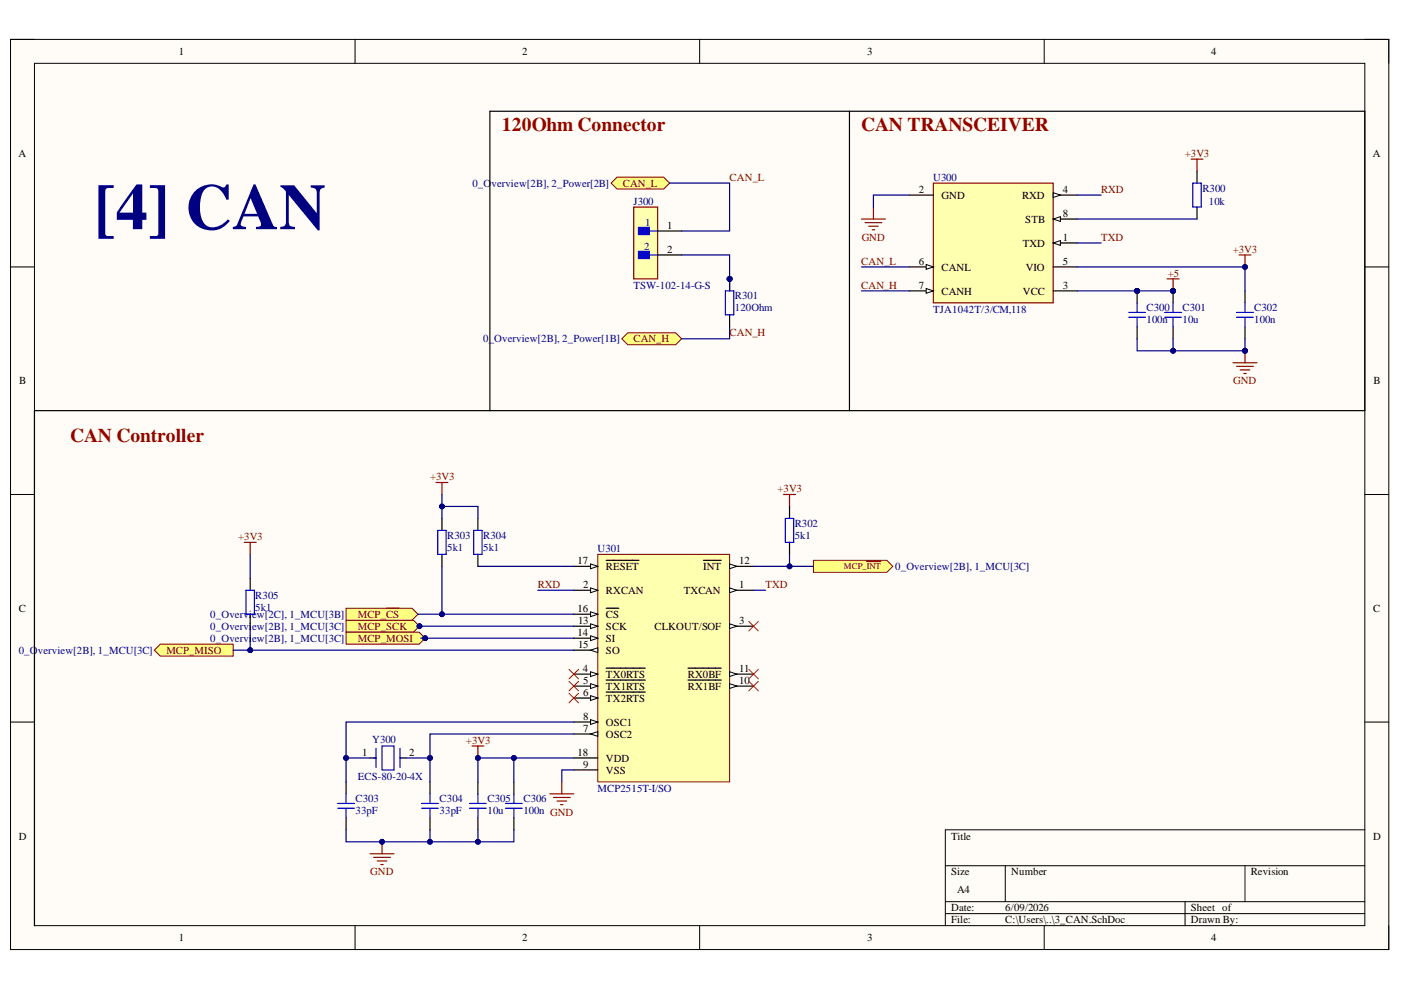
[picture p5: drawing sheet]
<svg xmlns="http://www.w3.org/2000/svg" width="297mm" height="210mm" viewBox="0 0 297 210" stroke-linecap="round" stroke-linejoin="round" font-family="sans-serif">
<defs><g id="words">
<text font-size="13.8" fill="#000080" x="20" y="48.6">[4] CAN</text>
<g font-size="4.1" fill="#980000">
<text x="106.4" y="27.8">120Ohm Connector</text>
<text x="182.6" y="27.8">CAN TRANSCEIVER</text>
<text x="14.9" y="93.8">CAN Controller</text>
</g>
<g font-size="2.3">
<text x="37.9" y="11.7">1</text>
<text x="110.7" y="11.7">2</text>
<text x="183.9" y="11.7">3</text>
<text x="256.8" y="11.7">4</text>
<text x="3.9" y="33.3">A</text>
<text x="291" y="33.3">A</text>
<text x="194.8" y="40.9">2</text>
<text x="225.3" y="40.9">4</text>
<text x="199.6" y="42.2">GND</text>
<text x="216.7" y="42.2">RXD</text>
<text x="217.4" y="47.2">STB</text>
<text x="225.3" y="46">8</text>
<text x="141.4" y="48.5">1</text>
<text x="141.4" y="53.6">2</text>
<text x="216.9" y="52.3">TXD</text>
<text x="225.3" y="51">1</text>
<text x="194.8" y="56.1">6</text>
<text x="199.6" y="57.4">CANL</text>
<text x="217.5" y="57.4">VIO</text>
<text x="225.3" y="56.1">5</text>
<text x="194.8" y="61.2">7</text>
<text x="199.6" y="62.5">CANH</text>
<text x="216.9" y="62.5">VCC</text>
<text x="225.3" y="61.2">3</text>
<text x="4.1" y="81.5">B</text>
<text x="291.2" y="81.5">B</text>
<text x="122.5" y="119.6">17</text>
<text x="156.7" y="119.6">12</text>
<text x="123.7" y="124.7">2</text>
<text x="128.5" y="125.9">RXCAN</text>
<text x="128.5" y="120.9">RESET</text>
<text x="145" y="125.9">TXCAN</text>
<text x="149.1" y="120.9">INT</text>
<text x="156.7" y="124.7">1</text>
<text x="4" y="129.7">C</text>
<text x="122.5" y="129.7">16</text>
<text x="128.5" y="131">CS</text>
<text x="291.1" y="129.7">C</text>
<text x="122.5" y="134.8">14</text>
<text x="122.6" y="132.3">13</text>
<text x="122.6" y="137.3">15</text>
<text x="128.5" y="133.5">SCK</text>
<text x="128.5" y="136.1">SI</text>
<text x="138.8" y="133.5">CLKOUT/SOF</text>
<text x="156.7" y="132.3">3</text>
<text x="123.6" y="142.4">4</text>
<text x="128.5" y="143.7">TX0RTS</text>
<text x="128.5" y="138.6">SO</text>
<text x="145.8" y="143.7">RX0BF</text>
<text x="156.7" y="142.4">11</text>
<text x="123.7" y="145">5</text>
<text x="123.7" y="147.5">6</text>
<text x="128.5" y="146.2">TX1RTS</text>
<text x="128.5" y="148.8">TX2RTS</text>
<text x="145.8" y="146.2">RX1BF</text>
<text x="156.7" y="145">10</text>
<text x="123.7" y="155.2">7</text>
<text x="123.7" y="152.6">8</text>
<text x="128.5" y="153.9">OSC1</text>
<text x="76.8" y="160.3">1</text>
<text x="86.8" y="160.3">2</text>
<text x="122.5" y="160.3">18</text>
<text x="128.5" y="156.4">OSC2</text>
<text x="128.5" y="161.5">VDD</text>
<text x="123.7" y="162.8">9</text>
<text x="128.5" y="164.1">VSS</text>
<text x="4" y="178">D</text>
<text x="201.6" y="178">Title</text>
<text x="291.1" y="178">D</text>
<text x="201.6" y="185.6">Size</text>
<text x="214.4" y="185.6">Number</text>
<text x="265.2" y="185.6">Revision</text>
<text x="202.9" y="189.4">A4</text>
<text x="201.6" y="193.2">Date:</text>
<text x="201.6" y="195.8">File:</text>
<text x="213.1" y="193.2">6/09/2026</text>
<text x="213.1" y="195.8">C:\Users\..\3_CAN.SchDoc</text>
<text x="252.5" y="193.2">Sheet of</text>
<text x="252.5" y="195.8">Drawn By:</text>
<text x="37.9" y="199.6">1</text>
<text x="110.7" y="199.6">2</text>
<text x="183.9" y="199.6">3</text>
<text x="256.8" y="199.6">4</text>
</g>
<g font-size="2.3" fill="#800000">
<text x="251.2" y="33.3">+3V3</text>
<text x="132" y="39.6">CAN_L</text>
<text x="154.7" y="38.4">CAN_L</text>
<text x="233.4" y="40.9">RXD</text>
<text x="182.7" y="51">GND</text>
<text x="233.4" y="51">TXD</text>
<text x="261.4" y="53.6">+3V3</text>
<text x="182.6" y="56.1">CAN_L</text>
<text x="247.6" y="58.7">+5</text>
<text x="182.6" y="61.2">CAN_H</text>
<text x="154.7" y="71.3">CAN_H</text>
<text x="134.3" y="72.6">CAN_H</text>
<text x="261.4" y="81.5">GND</text>
<text x="91.2" y="101.8">+3V3</text>
<text x="164.9" y="104.4">+3V3</text>
<text x="50.5" y="114.5">+3V3</text>
<text x="114" y="124.7">RXD</text>
<text x="162.3" y="124.7">TXD</text>
<text x="75.9" y="131">MCP_CS</text>
<text x="75.9" y="133.5">MCP_SCK</text>
<text x="75.9" y="136.1">MCP_MOSI</text>
<text x="35.3" y="138.6">MCP_MISO</text>
<text x="98.8" y="157.7">+3V3</text>
<text x="78.5" y="185.6">GND</text>
</g>
<g font-size="2.3" fill="#000080">
<text x="100.1" y="39.6">0_O</text>
<text x="104.2" y="39.6">verview[2B], 2_Power[2B]</text>
<text x="197.8" y="38.4">U300</text>
<text x="254.9" y="40.7">R300</text>
<text x="134.3" y="43.4">J300</text>
<text x="256.3" y="43.4">10k</text>
<text x="136.6" y="53.1">2</text>
<text x="136.8" y="48">1</text>
<text x="134.3" y="61.2">TSW-102-14-G-S</text>
<text x="155.8" y="63.5">R301</text>
<text x="155.8" y="66">120Ohm</text>
<text x="197.8" y="66.3">TJA1042T/3/CM,118</text>
<text x="243.1" y="66">C300</text>
<text x="243.1" y="68.5">100n</text>
<text x="250.7" y="66">C301</text>
<text x="250.7" y="68.5">10u</text>
<text x="265.9" y="66">C302</text>
<text x="265.9" y="68.5">100n</text>
<text x="102.4" y="72.6">0_Overview[2B], 2_Power[1B]</text>
<text x="168.5" y="111.7">R302</text>
<text x="94.8" y="114.3">R303</text>
<text x="94.8" y="116.8">5k1</text>
<text x="102.4" y="114.3">R304</text>
<text x="102.4" y="116.8">5k1</text>
<text x="126.7" y="117.1">U301</text>
<text x="168.5" y="114.3">5k1</text>
<text x="189.8" y="120.9">0_Overview[2B], 1_MCU[3C]</text>
<text x="44.6" y="131">0_Overvi</text>
<text x="53.4" y="131">ew[2C], 1_MCU[3B]</text>
<text x="54.1" y="126.9">R305</text>
<text x="54.1" y="129.5">5k1</text>
<text x="44.6" y="133.5">0_Overvi</text>
<text x="44.6" y="136.1">0_Overvi</text>
<text x="53.4" y="133.5">ew[2B], 1_MCU[3C]</text>
<text x="53.4" y="136.1">ew[2B], 1_MCU[3C]</text>
<text x="4" y="138.6">0_O</text>
<text x="8" y="138.6">verview[2B], 1_MCU[3C]</text>
<text x="78.9" y="157.5">Y300</text>
<text x="75.9" y="165.3">ECS-80-20-4X</text>
<text x="126.7" y="167.9">MCP2515T-I/SO</text>
<text x="75.4" y="170.1">C303</text>
<text x="75.4" y="172.7">33pF</text>
<text x="93.2" y="170.1">C304</text>
<text x="93.2" y="172.7">33pF</text>
<text x="103.4" y="170.1">C305</text>
<text x="103.4" y="172.7">10u</text>
<text x="111" y="170.1">C306</text>
<text x="111" y="172.7">100n GND</text>
</g>
<text font-size="1.9" fill="#800000" x="178.9" y="120.7">MCP_INT</text>
</g></defs>
<path d="M2.2 8.4h292.3v192.9h-292.3z" fill-rule="evenodd" fill="#fffcf8"/>
<path d="M2.2 8.4h292.3v192.9h-292.3z" fill="none" stroke="#000" stroke-width=".21"/>
<path d="M7.3 13.4h282.1v182.9h-282.1z" fill-rule="evenodd" fill="#fffcf8"/>
<g fill="none" stroke="#000" stroke-width=".21">
<path d="M2.2 8.3h5.1M7.3 13.4h282.1v182.9h-282.1zM75.3 8.3v5.1M148.3 8.3v5.1M221.4 8.4v5M289.4 8.4h5.1v5M2.2 56.6h5.1M289.4 56.6h5.1M2.2 104.8h5.1M289.4 104.8h5.1M2.2 153.1h5.1M289.4 153.1h5.1"/>
<path d="M289.4 175.9h-89v20.4M75.3 196.3v5M148.3 196.3v5M200.4 183.6h89M200.4 191.2h89M200.4 193.7h89M213.1 183.6v7.6M221.4 196.3v5M251.3 191.2v5.1M264 183.6v7.6M294.5 196.3v5"/>
</g>
<path d="M197.9 38.8h25.4v25.4h-25.4z" fill-rule="evenodd" fill="#ffffb0"/>
<path d="M197.9 38.8h25.4v25.4h-25.4z" fill="none" stroke="#800000" stroke-width=".25"/>
<path d="M192.8 61.7h5.1M223.3 61.7h5.1" fill="none" stroke="#000" stroke-width=".25"/>
<path d="M196.4 61.2l1.5 .5-1.5 .5z" fill="#f8fcff"/>
<path d="M196.4 61.2l1.5 .5-1.5 .5z" fill="none" stroke="#000" stroke-width=".21"/>
<path d="M192.8 56.6h5.1" fill="none" stroke="#000" stroke-width=".25"/>
<path d="M196.4 56.1l1.5 .5-1.5 .5z" fill="#f8fcff"/>
<path d="M196.4 56.1l1.5 .5-1.5 .5z" fill="none" stroke="#000" stroke-width=".21"/>
<path d="M223.3 41.4h5.1" fill="none" stroke="#000" stroke-width=".25"/>
<path d="M223.3 40.9l1.5 .5-1.5 .5z" fill="#f8fcff"/>
<path d="M223.3 40.9l1.5 .5-1.5 .5z" fill="none" stroke="#000" stroke-width=".21"/>
<path d="M223.3 46.4h5.1" fill="none" stroke="#000" stroke-width=".25"/>
<path d="M223.3 46.4l1.5-.5v1z" fill="#f8fcff"/>
<path d="M223.3 46.4l1.5-.5v1z" fill="none" stroke="#000" stroke-width=".21"/>
<path d="M223.3 51.5h5.1" fill="none" stroke="#000" stroke-width=".25"/>
<path d="M223.3 51.5l1.5-.5v1z" fill="#f8fcff"/>
<path d="M223.3 51.5l1.5-.5v1z" fill="none" stroke="#000" stroke-width=".21"/>
<path d="M192.8 41.4h5.1M223.3 56.6h5.1" fill="none" stroke="#000" stroke-width=".25"/>
<path d="M126.7 117.5h28v48.3h-28z" fill-rule="evenodd" fill="#ffffb0"/>
<path d="M126.7 117.5h28v48.3h-28z" fill="none" stroke="#800000" stroke-width=".21"/>
<path d="M154.7 125.2h5.1" fill="none" stroke="#000" stroke-width=".25"/>
<path d="M154.7 124.6l1.5 .6-1.5 .5z" fill="#f8fcff"/>
<path d="M154.7 124.6l1.5 .6-1.5 .5z" fill="none" stroke="#000" stroke-width=".21"/>
<path d="M121.7 125.2h5" fill="none" stroke="#000" stroke-width=".25"/>
<path d="M125.2 124.6l1.5 .6-1.5 .5z" fill="#f8fcff"/>
<path d="M125.2 124.6l1.5 .6-1.5 .5z" fill="none" stroke="#000" stroke-width=".21"/>
<path d="M154.7 132.8h5.1" fill="none" stroke="#000" stroke-width=".25"/>
<path d="M154.7 132.3l1.5 .5-1.5 .5z" fill="#f8fcff"/>
<path d="M154.7 132.3l1.5 .5-1.5 .5z" fill="none" stroke="#000" stroke-width=".21"/>
<path d="M121.7 142.9h5" fill="none" stroke="#000" stroke-width=".25"/>
<path d="M125.2 142.4l1.5 .5-1.5 .5z" fill="#f8fcff"/>
<path d="M125.2 142.4l1.5 .5-1.5 .5z" fill="none" stroke="#000" stroke-width=".21"/>
<path d="M121.7 145.5h5M128.5 141.7h8.3" fill="none" stroke="#000" stroke-width=".25"/>
<path d="M125.2 145l1.5 .5-1.5 .5z" fill="#f8fcff"/>
<path d="M125.2 145l1.5 .5-1.5 .5z" fill="none" stroke="#000" stroke-width=".21"/>
<path d="M121.7 148h5M128.5 144.2h8.3" fill="none" stroke="#000" stroke-width=".25"/>
<path d="M125.2 147.5l1.5 .5-1.5 .5z" fill="#f8fcff"/>
<path d="M125.2 147.5l1.5 .5-1.5 .5z" fill="none" stroke="#000" stroke-width=".21"/>
<path d="M121.7 155.6h5M128.5 146.7h8.3" fill="none" stroke="#000" stroke-width=".25"/>
<path d="M125.2 155.6l1.5-.5v1z" fill="#f8fcff"/>
<path d="M125.2 155.6l1.5-.5v1z" fill="none" stroke="#000" stroke-width=".21"/>
<path d="M121.7 153.1h5" fill="none" stroke="#000" stroke-width=".25"/>
<path d="M125.2 152.6l1.5 .5-1.5 .5z" fill="#f8fcff"/>
<path d="M125.2 152.6l1.5 .5-1.5 .5z" fill="none" stroke="#000" stroke-width=".21"/>
<path d="M154.7 145.5h5.1M121.7 163.2h5" fill="none" stroke="#000" stroke-width=".25"/>
<path d="M154.7 145l1.5 .5-1.5 .5z" fill="#f8fcff"/>
<path d="M154.7 145l1.5 .5-1.5 .5z" fill="none" stroke="#000" stroke-width=".21"/>
<path d="M145.9 144.2h7M154.7 142.9h5.1" fill="none" stroke="#000" stroke-width=".25"/>
<path d="M154.7 142.4l1.5 .5-1.5 .5z" fill="#f8fcff"/>
<path d="M154.7 142.4l1.5 .5-1.5 .5z" fill="none" stroke="#000" stroke-width=".21"/>
<path d="M154.7 120.1h5.1M145.9 141.7h7" fill="none" stroke="#000" stroke-width=".25"/>
<path d="M154.7 119.6l1.5 .5-1.5 .5z" fill="#f8fcff"/>
<path d="M154.7 119.6l1.5 .5-1.5 .5z" fill="none" stroke="#000" stroke-width=".21"/>
<path d="M149.1 118.8h3.8M121.7 132.8h5" fill="none" stroke="#000" stroke-width=".25"/>
<path d="M125.2 132.3l1.5 .5-1.5 .5z" fill="#f8fcff"/>
<path d="M125.2 132.3l1.5 .5-1.5 .5z" fill="none" stroke="#000" stroke-width=".21"/>
<path d="M121.7 135.3h5" fill="none" stroke="#000" stroke-width=".25"/>
<path d="M125.2 134.8l1.5 .5-1.5 .5z" fill="#f8fcff"/>
<path d="M125.2 134.8l1.5 .5-1.5 .5z" fill="none" stroke="#000" stroke-width=".21"/>
<path d="M121.7 137.9h5" fill="none" stroke="#000" stroke-width=".25"/>
<path d="M125.2 137.9l1.5-.6v1.1z" fill="#f8fcff"/>
<path d="M125.2 137.9l1.5-.6v1.1z" fill="none" stroke="#000" stroke-width=".21"/>
<path d="M121.7 130.2h5" fill="none" stroke="#000" stroke-width=".25"/>
<path d="M125.2 129.7l1.5 .5-1.5 .5z" fill="#f8fcff"/>
<path d="M125.2 129.7l1.5 .5-1.5 .5z" fill="none" stroke="#000" stroke-width=".21"/>
<path d="M121.7 120.1h5M128.5 129h2.7" fill="none" stroke="#000" stroke-width=".25"/>
<path d="M125.2 119.6l1.5 .5-1.5 .5z" fill="#f8fcff"/>
<path d="M125.2 119.6l1.5 .5-1.5 .5z" fill="none" stroke="#000" stroke-width=".21"/>
<path d="M264 61.7v2.5M264 69.3v2.5M128.5 118.8h7M121.7 160.7h5" fill="none" stroke="#000" stroke-width=".25"/>
<path d="M182.6 46.4h5.1M183.4 47.2h3.6M184.2 48h2M184.9 48.7h.5M185.2 43.9v2.5M261.4 76.9h5.1M262.2 77.7h3.5M262.9 78.4h2.1M263.7 79.2h.5M264 74.4v2.5" fill="none" stroke="#800000" stroke-width=".25"/>
<path d="M262.2 66.2h3.5M262.2 67.3h3.5M264 64.2v2M264 67.3v2" fill="none" stroke="#00f" stroke-width=".25"/>
<circle cx="264" cy="74.4" r=".51" fill="#000080"/>
<circle cx="264" cy="74.4" r=".51" fill="none" stroke="#000080" stroke-width=".21"/>
<circle cx="241.1" cy="61.7" r=".51" fill="#000080"/>
<circle cx="241.1" cy="61.7" r=".51" fill="none" stroke="#000080" stroke-width=".21"/>
<path d="M241.1 61.7v2.5" fill="none" stroke="#000" stroke-width=".25"/>
<circle cx="241.1" cy="61.7" r=".51" fill="#000080"/>
<circle cx="241.1" cy="61.7" r=".51" fill="none" stroke="#000080" stroke-width=".21"/>
<path d="M241.1 69.3v2.5" fill="none" stroke="#000" stroke-width=".25"/>
<path d="M239.3 66.2h3.6M239.3 67.3h3.6M241.1 64.2v2M241.1 67.3v2" fill="none" stroke="#00f" stroke-width=".25"/>
<circle cx="248.7" cy="61.7" r=".51" fill="#000080"/>
<circle cx="248.7" cy="61.7" r=".51" fill="none" stroke="#000080" stroke-width=".21"/>
<path d="M248.7 61.7v2.5M248.7 69.3v2.5" fill="none" stroke="#000" stroke-width=".25"/>
<circle cx="248.7" cy="61.7" r=".51" fill="#000080"/>
<circle cx="248.7" cy="61.7" r=".51" fill="none" stroke="#000080" stroke-width=".21"/>
<path d="M246.9 67.3h3.6M246.9 66.2h3.6M248.7 64.2v2M248.7 67.3v2M89.4 171.4h3.5M89.4 170.4h3.5M91.2 168.3v2.1M91.2 171.4v2" fill="none" stroke="#00f" stroke-width=".25"/>
<path d="M81 178.5v2.5M116.6 168.3h5.1M117.3 169.1h3.6M118.1 169.8h2M118.9 170.6h.5M119.1 165.8v2.5M78.5 181h5M79.2 181.8h3.6M80 182.5h2M80.7 183.3h.6" fill="none" stroke="#800000" stroke-width=".25"/>
<path d="M91.2 165.8v2.5M91.2 173.4v2.5" fill="none" stroke="#000" stroke-width=".25"/>
<circle cx="81" cy="178.5" r=".51" fill="#000080"/>
<circle cx="81" cy="178.5" r=".51" fill="none" stroke="#000080" stroke-width=".21"/>
<path d="M101.3 109.9v2.6M101.3 117.5v2.6M73.4 165.8v2.5M73.4 173.4v2.5M78.5 160.7h1.2M84.8 160.7h1.3M101.3 165.8v2.5M101.3 173.4v2.5M108.9 165.8v2.5M109 173.4v2.5" fill="none" stroke="#000" stroke-width=".25"/>
<g fill="none" stroke="#00f" stroke-width=".25">
<path d="M100.4 112.5h1.8v5h-1.8zM79.7 158.7v4M81 158.2h2.5v5h-2.5zM84.8 158.7v4M71.6 171.4h3.6M71.6 170.4h3.6M73.4 168.3v2.1M73.4 171.4v2M79.2 160.7h.5M84.8 160.7h.3M99.5 171.4h3.6M99.5 170.4h3.6"/>
<path d="M101.3 168.3v2.1M101.3 171.4v2M107.2 171.4h3.5M107.2 170.4h3.5M108.9 168.3v2.1M109 171.4v2"/>
</g>
<path d="M134.4 43.9h5v15.2h-5z" fill-rule="evenodd" fill="#ffffb0"/>
<path d="M134.4 43.9h5v15.2h-5z" fill="none" stroke="#800000" stroke-width=".25"/>
<path d="M135.4 48.2h2.3v1.5h-2.3z" fill-rule="evenodd" fill="#00f"/>
<path d="M135.4 48.2h2.3v1.5h-2.3zM137.7 49h1.7" fill="none" stroke="#00f" stroke-width=".25"/>
<path d="M135.4 53.3h2.3v1.5h-2.3z" fill-rule="evenodd" fill="#00f"/>
<path d="M135.4 53.3h2.3v1.5h-2.3zM137.7 54.1h1.7" fill="none" stroke="#00f" stroke-width=".25"/>
<path d="M139.4 49h5.1M139.4 54.1h5.1" fill="none" stroke="#000" stroke-width=".25"/>
<circle cx="154.7" cy="59.1" r=".51" fill="#000080"/>
<circle cx="154.7" cy="59.1" r=".51" fill="none" stroke="#000080" stroke-width=".21"/>
<path d="M154.7 59.1v2.6M154.7 66.8v2.5" fill="none" stroke="#000" stroke-width=".25"/>
<circle cx="154.7" cy="59.1" r=".51" fill="#000080"/>
<circle cx="154.7" cy="59.1" r=".51" fill="none" stroke="#000080" stroke-width=".21"/>
<path d="M153.8 61.7h1.8v5.1h-1.8z" fill="none" stroke="#00f" stroke-width=".25"/>
<path d="M131.8 71.8l1.3-1.2h10.2l1.2 1.2-1.2 1.3h-10.2z" fill-rule="evenodd" fill="#ffff80"/>
<path d="M131.8 71.8l1.3-1.2h10.2l1.2 1.2-1.2 1.3h-10.2z" fill="none" stroke="#800000" stroke-width=".21"/>
<path d="M129.6 38.8l1.2-1.2h9.9l1.3 1.2-1.3 1.3h-9.9z" fill-rule="evenodd" fill="#ffff80"/>
<path d="M129.6 38.8l1.2-1.2h9.9l1.3 1.2-1.3 1.3h-9.9z" fill="none" stroke="#800000" stroke-width=".21"/>
<path d="M93.7 109.9v2.6M93.7 117.5v2.6" fill="none" stroke="#000" stroke-width=".25"/>
<path d="M92.8 112.5h1.8v5h-1.8z" fill="none" stroke="#00f" stroke-width=".25"/>
<path d="M92.4 102.3h2.6M93.7 102.3v2.5M166.1 104.8h2.6M167.4 104.8v2.6M100.1 158.2h2.5M101.3 158.2v2.5" fill="none" stroke="#800000" stroke-width=".25"/>
<circle cx="101.3" cy="160.7" r=".51" fill="#000080"/>
<circle cx="101.3" cy="160.7" r=".51" fill="none" stroke="#000080" stroke-width=".21"/>
<path d="M73.4 131.5h14.3l1.2 1.3-1.2 1.2h-14.3z" fill-rule="evenodd" fill="#ffff80"/>
<path d="M73.4 131.5h14.3l1.2 1.3-1.2 1.2h-14.3z" fill="none" stroke="#800000" stroke-width=".21"/>
<circle cx="88.9" cy="132.8" r=".51" fill="#000080"/>
<circle cx="88.9" cy="132.8" r=".51" fill="none" stroke="#000080" stroke-width=".21"/>
<path d="M73.4 134h15.5l1.2 1.3-1.2 1.3h-15.5z" fill-rule="evenodd" fill="#ffff80"/>
<path d="M73.4 134h15.5l1.2 1.3-1.2 1.3h-15.5z" fill="none" stroke="#800000" stroke-width=".21"/>
<circle cx="90.1" cy="135.3" r=".51" fill="#000080"/>
<circle cx="90.1" cy="135.3" r=".51" fill="none" stroke="#000080" stroke-width=".21"/>
<path d="M34 136.6h15.4v2.5h-15.4l-1.3-1.2z" fill-rule="evenodd" fill="#ffff80"/>
<path d="M34 136.6h15.4v2.5h-15.4l-1.3-1.2z" fill="none" stroke="#800000" stroke-width=".21"/>
<path d="M158.8 131.8l2 2M160.8 131.8l-2 2M120.6 141.9l2.1 2M120.6 144.5l2.1 2M120.6 147l2.1 2M122.7 141.9l-2.1 2M122.7 144.5l-2.1 2M122.7 147l-2.1 2M158.8 144.5l2 2M158.8 141.9l2 2M160.8 144.5l-2 2M160.8 141.9l-2 2" fill="none" stroke="#f00" stroke-width=".21"/>
<path d="M167.4 107.4v2.5M167.4 115v2.5" fill="none" stroke="#000" stroke-width=".25"/>
<path d="M166.5 109.9h1.8v5.1h-1.8z" fill="none" stroke="#00f" stroke-width=".25"/>
<path d="M172.5 118.8h15.5l1.3 1.3-1.3 1.2h-15.5z" fill-rule="evenodd" fill="#ffff80"/>
<path d="M172.5 118.8h15.5l1.3 1.3-1.3 1.2h-15.5z" fill="none" stroke="#800000" stroke-width=".21"/>
<path d="M183.7 119.1h3.1" fill="none" stroke="#800000" stroke-width=".25"/>
<path d="M73.4 129h14l1.2 1.2-1.2 1.3h-14z" fill-rule="evenodd" fill="#ffff80"/>
<path d="M73.4 129h14l1.2 1.2-1.2 1.3h-14z" fill="none" stroke="#800000" stroke-width=".21"/>
<path d="M252.5 33.7h2.6M253.8 33.7v2.6M51.8 115h2.5M53 115v2.5M81.9 129h2.7" fill="none" stroke="#800000" stroke-width=".25"/>
<path d="M253.8 36.3v2.5M253.8 43.9v2.5M53 122.6v2.6M53 130.2v2.6" fill="none" stroke="#000" stroke-width=".25"/>
<path d="M252.9 38.8h1.8v5.1h-1.8zM52.2 125.2h1.7v5h-1.7z" fill="none" stroke="#00f" stroke-width=".25"/>
<path d="M182.6 56.6h10.2M192.8 41.4h-7.6v2.5M228.4 51.5h5.1M228.4 41.4h5.1M182.6 61.7h10.2M264 71.8v2.6" fill="none" stroke="#000080" stroke-width=".25"/>
<circle cx="264" cy="74.4" r=".51" fill="#000080"/>
<circle cx="264" cy="74.4" r=".51" fill="none" stroke="#000080" stroke-width=".21"/>
<path d="M228.4 56.6h35.6v5.1" fill="none" stroke="#000080" stroke-width=".25"/>
<circle cx="264" cy="56.6" r=".51" fill="#000080"/>
<circle cx="264" cy="56.6" r=".51" fill="none" stroke="#000080" stroke-width=".21"/>
<path d="M228.4 61.7h12.7" fill="none" stroke="#000080" stroke-width=".25"/>
<circle cx="241.1" cy="61.7" r=".51" fill="#000080"/>
<circle cx="241.1" cy="61.7" r=".51" fill="none" stroke="#000080" stroke-width=".21"/>
<path d="M241.1 61.7h7.6" fill="none" stroke="#000080" stroke-width=".25"/>
<circle cx="248.7" cy="61.7" r=".51" fill="#000080"/>
<circle cx="248.7" cy="61.7" r=".51" fill="none" stroke="#000080" stroke-width=".21"/>
<circle cx="241.1" cy="61.7" r=".51" fill="#000080"/>
<circle cx="241.1" cy="61.7" r=".51" fill="none" stroke="#000080" stroke-width=".21"/>
<path d="M241.1 71.8v2.6h22.9" fill="none" stroke="#000080" stroke-width=".25"/>
<circle cx="248.7" cy="74.4" r=".51" fill="#000080"/>
<circle cx="248.7" cy="74.4" r=".51" fill="none" stroke="#000080" stroke-width=".21"/>
<circle cx="264" cy="74.4" r=".51" fill="#000080"/>
<circle cx="264" cy="74.4" r=".51" fill="none" stroke="#000080" stroke-width=".21"/>
<path d="M248.7 71.8v2.6" fill="none" stroke="#000080" stroke-width=".25"/>
<circle cx="248.7" cy="74.4" r=".51" fill="#000080"/>
<circle cx="248.7" cy="74.4" r=".51" fill="none" stroke="#000080" stroke-width=".21"/>
<path d="M114 125.2h7.7M159.8 125.2h2.5M73.4 175.9v2.6h17.8v-2.6M121.7 163.2h-2.6v2.6" fill="none" stroke="#000080" stroke-width=".25"/>
<circle cx="81" cy="178.5" r=".51" fill="#000080"/>
<circle cx="81" cy="178.5" r=".51" fill="none" stroke="#000080" stroke-width=".21"/>
<circle cx="91.2" cy="178.5" r=".51" fill="#000080"/>
<circle cx="91.2" cy="178.5" r=".51" fill="none" stroke="#000080" stroke-width=".21"/>
<path d="M121.7 153.1h-48.3v7.6" fill="none" stroke="#000080" stroke-width=".25"/>
<circle cx="73.4" cy="160.7" r=".51" fill="#000080"/>
<circle cx="73.4" cy="160.7" r=".51" fill="none" stroke="#000080" stroke-width=".21"/>
<path d="M121.7 155.6h-30.5v5.1" fill="none" stroke="#000080" stroke-width=".25"/>
<circle cx="91.2" cy="160.7" r=".51" fill="#000080"/>
<circle cx="91.2" cy="160.7" r=".51" fill="none" stroke="#000080" stroke-width=".21"/>
<path d="M86.1 160.7h5.1v5.1" fill="none" stroke="#000080" stroke-width=".25"/>
<circle cx="91.2" cy="160.7" r=".51" fill="#000080"/>
<circle cx="91.2" cy="160.7" r=".51" fill="none" stroke="#000080" stroke-width=".21"/>
<path d="M78.5 160.7h-5.1v5.1" fill="none" stroke="#000080" stroke-width=".25"/>
<circle cx="73.4" cy="160.7" r=".51" fill="#000080"/>
<circle cx="73.4" cy="160.7" r=".51" fill="none" stroke="#000080" stroke-width=".21"/>
<path d="M121.7 160.7h-20.4v5.1" fill="none" stroke="#000080" stroke-width=".25"/>
<circle cx="101.3" cy="160.7" r=".51" fill="#000080"/>
<circle cx="101.3" cy="160.7" r=".51" fill="none" stroke="#000080" stroke-width=".21"/>
<circle cx="108.9" cy="160.7" r=".51" fill="#000080"/>
<circle cx="108.9" cy="160.7" r=".51" fill="none" stroke="#000080" stroke-width=".21"/>
<path d="M108.9 160.7v5.1" fill="none" stroke="#000080" stroke-width=".25"/>
<circle cx="108.9" cy="160.7" r=".51" fill="#000080"/>
<circle cx="108.9" cy="160.7" r=".51" fill="none" stroke="#000080" stroke-width=".21"/>
<path d="M101.3 175.9v2.6" fill="none" stroke="#000080" stroke-width=".25"/>
<circle cx="101.3" cy="178.5" r=".51" fill="#000080"/>
<circle cx="101.3" cy="178.5" r=".51" fill="none" stroke="#000080" stroke-width=".21"/>
<path d="M109 175.9v2.6h-17.8" fill="none" stroke="#000080" stroke-width=".25"/>
<circle cx="101.3" cy="178.5" r=".51" fill="#000080"/>
<circle cx="101.3" cy="178.5" r=".51" fill="none" stroke="#000080" stroke-width=".21"/>
<circle cx="91.2" cy="178.5" r=".51" fill="#000080"/>
<circle cx="91.2" cy="178.5" r=".51" fill="none" stroke="#000080" stroke-width=".21"/>
<path d="M154.7 59.1v2.6" fill="none" stroke="#000080" stroke-width=".25"/>
<circle cx="154.7" cy="59.1" r=".51" fill="#000080"/>
<circle cx="154.7" cy="59.1" r=".51" fill="none" stroke="#000080" stroke-width=".21"/>
<path d="M144.5 54.1h10.2v5M154.7 69.3v2.5h-10.2" fill="none" stroke="#000080" stroke-width=".25"/>
<circle cx="154.7" cy="59.1" r=".51" fill="#000080"/>
<circle cx="154.7" cy="59.1" r=".51" fill="none" stroke="#000080" stroke-width=".21"/>
<path d="M142 38.8h12.7v10.2h-10.2M93.7 120.1v10.1h28" fill="none" stroke="#000080" stroke-width=".25"/>
<circle cx="93.7" cy="130.2" r=".51" fill="#000080"/>
<circle cx="93.7" cy="130.2" r=".51" fill="none" stroke="#000080" stroke-width=".21"/>
<path d="M93.7 104.8v5.1M101.3 120.1h20.4" fill="none" stroke="#000080" stroke-width=".25"/>
<circle cx="93.7" cy="107.4" r=".51" fill="#000080"/>
<circle cx="93.7" cy="107.4" r=".51" fill="none" stroke="#000080" stroke-width=".21"/>
<path d="M93.7 107.4h7.6v2.5" fill="none" stroke="#000080" stroke-width=".25"/>
<circle cx="93.7" cy="107.4" r=".51" fill="#000080"/>
<circle cx="93.7" cy="107.4" r=".51" fill="none" stroke="#000080" stroke-width=".21"/>
<path d="M88.6 132.8h33.1" fill="none" stroke="#000080" stroke-width=".25"/>
<circle cx="88.9" cy="132.8" r=".51" fill="#000080"/>
<circle cx="88.9" cy="132.8" r=".51" fill="none" stroke="#000080" stroke-width=".21"/>
<path d="M89.2 135.3h32.5" fill="none" stroke="#000080" stroke-width=".25"/>
<circle cx="90.1" cy="135.3" r=".51" fill="#000080"/>
<circle cx="90.1" cy="135.3" r=".51" fill="none" stroke="#000080" stroke-width=".21"/>
<path d="M167.4 117.5v2.6h-7.6" fill="none" stroke="#000080" stroke-width=".25"/>
<circle cx="167.4" cy="120.1" r=".51" fill="#000080"/>
<circle cx="167.4" cy="120.1" r=".51" fill="none" stroke="#000080" stroke-width=".21"/>
<path d="M167.4 120.1h5.1" fill="none" stroke="#000080" stroke-width=".25"/>
<circle cx="167.4" cy="120.1" r=".51" fill="#000080"/>
<circle cx="167.4" cy="120.1" r=".51" fill="none" stroke="#000080" stroke-width=".21"/>
<path d="M88.6 130.2h5.1" fill="none" stroke="#000080" stroke-width=".25"/>
<circle cx="93.7" cy="130.2" r=".51" fill="#000080"/>
<circle cx="93.7" cy="130.2" r=".51" fill="none" stroke="#000080" stroke-width=".21"/>
<path d="M228.4 46.4h25.4M49.4 137.9h72.3" fill="none" stroke="#000080" stroke-width=".25"/>
<circle cx="53" cy="137.9" r=".51" fill="#000080"/>
<circle cx="53" cy="137.9" r=".51" fill="none" stroke="#000080" stroke-width=".21"/>
<path d="M53 132.8v5.1" fill="none" stroke="#000080" stroke-width=".25"/>
<circle cx="53" cy="137.9" r=".51" fill="#000080"/>
<circle cx="53" cy="137.9" r=".51" fill="none" stroke="#000080" stroke-width=".21"/>
<path d="M53 117.5v5.1" fill="none" stroke="#000080" stroke-width=".25"/>
<path d="M180.1 23.6v63.5M103.9 87.1v-63.5h185.5v63.5h-282.1v109.2" fill="none" stroke="#000" stroke-width=".25"/>
<path d="M247.4 59.1h2.6M248.7 59.1v2.6" fill="none" stroke="#800000" stroke-width=".25"/>
<circle cx="248.7" cy="61.7" r=".51" fill="#000080"/>
<circle cx="248.7" cy="61.7" r=".51" fill="none" stroke="#000080" stroke-width=".21"/>
<path d="M262.7 54.1h2.5M264 54.1v2.5" fill="none" stroke="#800000" stroke-width=".25"/>
<circle cx="264" cy="56.6" r=".51" fill="#000080"/>
<circle cx="264" cy="56.6" r=".51" fill="none" stroke="#000080" stroke-width=".21"/>
<use href="#words"/>
</svg>
